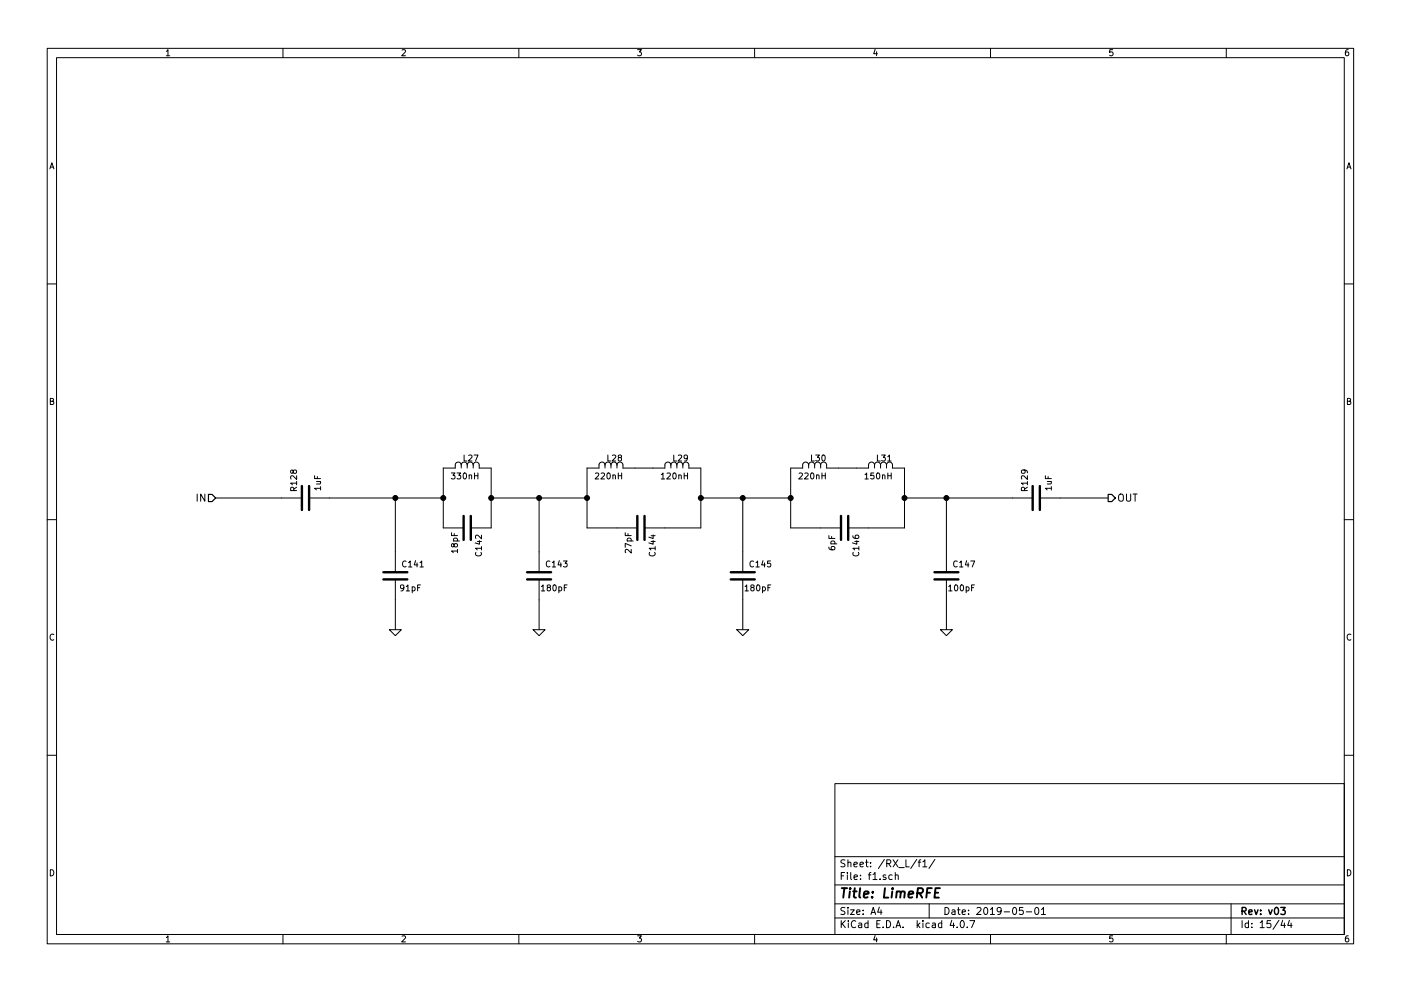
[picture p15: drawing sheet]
<svg xmlns="http://www.w3.org/2000/svg" width="297mm" height="210mm" viewBox="0 0 297 210" stroke-linecap="round" stroke-linejoin="round" font-family="sans-serif">
<g fill="none" stroke="#000" stroke-width=".21">
<path d="M10 10.3h277v189.9h-277zM12 12.2h273v186.1h-273zM35.3 10.9l.3-.4v1.3M35.3 11.8h.7M60 10.3v1.9M85.2 10.6l.5-.1 .3 .4-.8 .9h.8M110 10.3v1.9M135.2 10.5h.8l-.4 .5 .3 .1 .1 .2-.1 .4-.2 .1-.5-.1M160 10.3v1.9M185.5 10.5l-.3 .9h.8M185.9 11v.8M210 10.3v1.9"/>
<path d="M235.9 10.5h-.6v.6h.6l.1 .5-.3 .2-.4-.1M260 10.3v1.9M285.9 10.5l-.4 .1-.2 .2-.1 .8 .3 .2 .4-.1 .1-.4-.1-.2-.4-.1-.3 .3M10.6 35.8l.4-1.3 .4 1.3M10.7 35.5h.6M285.6 35.8l.4-1.3 .4 1.3M285.7 35.5h.6M10 60.2h2M285 60.2h2M10.7 85.1h.5l.1-.5-.6-.1v1.3h.5l.2-.4-.3-.3M62.2 99.9l.2-.2 .4 .1 .1 .1-.1 .4-.4 .1-.2-.1-.2-.5h-.3v.5l.2 .1 .3-.2M97.8 98.7v-.1a.64 .64 0 0 0-.7-.6 .64 .64 0 0 0-.6 .7v.6h-2.5v12.7h4.3"/>
<path d="M97.8 98.7v-.1a.64 .64 0 0 1 .6-.6 .64 .64 0 0 1 .7 .7M97.8 98.7v.6M98.4 96.5v1.3h.6M99.1 98.7v-.1a.64 .64 0 0 1 .6-.6 .64 .64 0 0 1 .6 .7M99.1 98.7v.6M99.4 96.6l.4-.1 .3 .4-.8 .9h.8M100.3 98.7v-.1a.64 .64 0 0 1 .7-.6 .64 .64 0 0 1 .6 .7v.6h2.5v12.7h-4.3M100.3 98.7v.6M100.5 96.5h.8l-.5 1.3M128.3 98.7v-.1a.64 .64 0 0 0-.7-.6 .64 .64 0 0 0-.6 .7v.6h-2.5v12.7h10.6M128.3 98.7v-.1a.64 .64 0 0 1 .6-.6 .64 .64 0 0 1 .6 .7M128.3 98.7v.6"/>
<path d="M128.9 96.5v1.3h.6M129.5 98.7v-.1a.64 .64 0 0 1 .7-.6 .64 .64 0 0 1 .6 .7M129.5 98.7v.6M129.8 96.6l.5-.1 .3 .4-.8 .9h.8M130.8 98.7v-.1a.64 .64 0 0 1 .7-.6 .64 .64 0 0 1 .6 .7v.6h8.9v-.7a.64 .64 0 0 1 .6-.6 .64 .64 0 0 1 .6 .7M130.8 98.7v.6M131.3 97.1l-.2-.3v-.2h.6v.3l-.5 .2-.1 .2v.4l.2 .1h.2l.3-.2-.1-.4-.2-.1M142.2 98.7v-.1a.64 .64 0 0 1 .7-.6 .64 .64 0 0 1 .6 .7M142.2 98.7v.6M142.8 96.5v1.3h.7M143.5 98.7v-.1a.64 .64 0 0 1 .7-.6 .64 .64 0 0 1 .6 .7M143.5 98.7v.6"/>
<path d="M143.8 96.6l.5-.1 .2 .4-.8 .9h.8M144.8 98.7v-.1a.64 .64 0 0 1 .6-.6 .64 .64 0 0 1 .6 .7v.6h2.6v12.7h-11.9M144.8 98.7v.6M145.7 97.1l-.2 .2h-.4v-.7l.4-.1 .2 .3v.7l-.3 .3h-.3M171.4 98.7v-.1a.64 .64 0 0 0-.6-.6 .64 .64 0 0 0-.6 .7v.6h-2.6v12.7h10.7M171.4 98.7v-.1a.64 .64 0 0 1 .7-.6 .64 .64 0 0 1 .6 .7M171.4 98.7v.6M172.1 96.5v1.3h.6M172.7 98.7v-.1a.64 .64 0 0 1 .7-.6 .64 .64 0 0 1 .6 .7M172.7 98.7v.6M172.9 96.5h.8l-.4 .5 .4 .1v.6l-.2 .1-.6-.1M174 98.7v-.1a.64 .64 0 0 1 .6-.6 .64 .64 0 0 1 .7 .7v.6h8.8v-.7a.64 .64 0 0 1 .7-.6 .64 .64 0 0 1 .6 .7"/>
<path d="M174 98.7v.6M174.3 96.6l.2-.1a.67 .67 0 0 1 .5 .7 .67 .67 0 0 1-.5 .6l-.3-.5zM185.4 98.7v-.1a.64 .64 0 0 1 .7-.6 .64 .64 0 0 1 .6 .7M185.4 98.7v.6M186 96.5v1.3h.6M186.7 98.7v-.1a.64 .64 0 0 1 .6-.6 .64 .64 0 0 1 .7 .7M186.7 98.7v.6M186.9 96.5h.8l-.4 .5 .4 .1v.6l-.2 .1-.6-.1M188 98.7v-.1a.64 .64 0 0 1 .6-.6 .64 .64 0 0 1 .6 .7v.6h2.6v12.7h-12M188 98.7v.6M188.2 96.9l.4-.4v1.3M188.2 97.8h.7"/>
<path d="M217.1 99.7l.2 .2v.4l-.6 .1-.1-.5 .2-.2 .7 .1 .3 .3v.2M285.7 85.1h.5l.1-.5-.6-.1v1.3h.5l.2-.4-.3-.3M10 110.3h2M41.8 104.8v1.5M43.4 104.8v1.5l-.9-1.5v1.5M45.7 105.7h18.3M62.3 104.1l-.1-.6-.5-.1-.1 .7h1.3M62.9 102.5h-1.3l.4 .4M62.9 100.9v.8l-.9-.8-.4 .3 .1 .4M62.9 103.4l-.6 .4M62.9 102.2v.7M65.5 105.7h28.5"/>
<path d="M66.7 100.9v.6h1.3M67.1 102.2h.9M67.3 101.1v.4M67.8 102.2l.2 .1-.1 .3-.8 .1M68 103.6h-1.3l.4 .4M68 103.2v.8M83.8 105.7v15.7M86.1 119.1a.56 .56 0 0 0-.8 .5 .56 .56 0 0 0 .8 .6M86.6 119.4l.4-.4v1.3M88.1 118.9l-.3 1h.8M88.4 119.4v.9M89.1 119.4l.3-.4v1.3"/>
<path d="M95.7 100.3h.8l-.5 .5 .4 .1v.6l-.2 .1-.5-.1M95.7 113v.6h1.3M96.1 114.8h1.3M96.2 114.8l-.1-.4 .3-.2 .5 .1v.5M96.3 115.6l.2-.3 .4 .1 .1 .2-.1 .3-.4 .1-.2-.1-.2-.5h-.3v.5l.2 .1 .3-.2M96.3 113.2v.4M96.9 100.3h.8l-.4 .5 .3 .1v.6l-.1 .1-.6-.1M97 116.9h-1.3l.4 .4M97 116.6v.7M98.3 100.5l.2-.2a.67 .67 0 0 1 .4 .7 .67 .67 0 0 1-.4 .6l-.3-.5zM99.5 100.9l.1-.1h.3l.1 .8M99.5 100.8v.8"/>
<path d="M100.6 100.3v1.3M100.6 100.9h.7M100.9 117.2a.56 .56 0 0 0 .5 .8 .56 .56 0 0 0 .6-.8M101.2 114.9h.9M101.3 100.3v1.3M101.7 114.7v.8l-1-.3M102.1 116.3h-1.3l.4 .4M102.1 113.5v.8l-.9-.8-.4 .3 .1 .4M102.1 116v.7M104.1 105.7h20.4M114.3 105.7v15.7M116.6 119.1a.56 .56 0 0 0-.8 .5 .56 .56 0 0 0 .8 .6"/>
<path d="M117.1 119.4l.3-.4v1.3M118.6 118.9l-.3 1h.8M118.9 119.4v.9M119.5 119h.7l-.4 .5 .4 .1v.6l-.2 .1-.5-.1M126.2 100.5l.5-.2 .2 .4-.7 .9h.7M127.5 100.5l.4-.2 .3 .4-.8 .9h.8M128.8 100.5l.2-.2a.67 .67 0 0 1 .4 .7 .67 .67 0 0 1-.4 .6l-.3-.5zM129.9 100.9l.2-.1h.3l.1 .8M129.9 100.8v.8M131.1 100.9h.7M131.1 100.3v1.3M131.8 100.3v1.3"/>
<path d="M132.6 113v.6h1.2M133 114.8h1.2M133 114.8v-.4l.2-.2 .6 .1v.5M133.1 113.2v.4M133.8 116.6v.7l-.9-.7-.3 .2 .1 .5M133.8 115.8l-1.2-.5v.8M137.7 117.2a.56 .56 0 0 0 .6 .8 .56 .56 0 0 0 .5-.8M138 114.9h.9M138 113.7h.9M138.5 114.7v.8l-.9-.3M138.5 113.5v.7l-.9-.2M138.9 116.3h-1.3l.4 .4"/>
<path d="M138.9 116v.7M140.2 100.7l.4-.4v1.3M140.2 101.6h.7M141.4 100.5l.5-.2 .2 .4-.7 .9h.7M142.7 100.5l.2-.2a.67 .67 0 0 1 .5 .7 .67 .67 0 0 1-.5 .6l-.3-.5zM143.9 100.9l.2-.1h.3v.8M143.9 100.8v.8M145.1 100.9h.7M145.1 100.3v1.3M145.8 100.3v1.3M148.6 105.7h19M157.5 105.7v15.7"/>
<path d="M159.8 119.1a.56 .56 0 0 0-.8 .5 .56 .56 0 0 0 .8 .6M160.3 119.4l.3-.4v1.3M161.8 118.9l-.3 1h.8M162.1 119.4v.9M163.4 119h-.6l-.1 .6h.7v.6l-.2 .1-.5-.1M169.4 100.5l.5-.2 .2 .4-.8 .9h.8M170.6 100.5l.5-.2 .2 .4-.7 .9h.7M172 100.5l.1-.2a.67 .67 0 0 1 .5 .7 .67 .67 0 0 1-.5 .6l-.2-.5zM173.1 100.9l.2-.1h.3l.1 .8M173.1 100.8v.8M174.3 100.9h.7M174.3 100.3v1.3"/>
<path d="M175 100.3v1.3M175.7 116.1l.1 .3 .2 .2 .8 .1 .2-.3-.1-.4-.6 .1-.1 .3 .3 .3M175.7 113.6v.6h1.3M176.1 115.4h1.3M176.2 115.4l-.1-.4 .3-.2 .5 .1v.5M176.3 113.8v.4M180.8 113.7l.1 .3 .2 .2h.7l.3-.2-.1-.4-.6 .1-.1 .3 .2 .2M180.9 117.2a.56 .56 0 0 0 .5 .8 .56 .56 0 0 0 .6-.8M181.2 114.9h.9M181.7 114.7v.8l-1-.3M182.1 116.3h-1.3l.4 .4M182.1 116v.7"/>
<path d="M183.4 100.7l.3-.4v1.3M183.4 101.6h.7M185.3 100.3h-.6l-.1 .6h.7v.6l-.2 .1-.5-.1M185.9 100.5l.2-.2a.67 .67 0 0 1 .5 .7 .67 .67 0 0 1-.5 .6l-.3-.5zM187.1 100.9l.2-.1h.3v.8M187.1 100.8v.8M188.2 100.9h.8M188.2 100.3v1.3M189 100.3v1.3M191.8 105.7h27.1M200.7 105.7v15.7M202.9 119.1a.56 .56 0 0 0-.7 .5 .56 .56 0 0 0 .7 .6"/>
<path d="M203.5 119.4l.3-.4v1.3M205 118.9l-.3 1h.7M205.3 119.4v.9M205.8 119h.9l-.6 1.3M217.2 104.1l-.1-.6-.4-.1-.1 .7h1.2M217.8 102.5h-1.2l.3 .4M217.8 100.9v.8l-.9-.8-.3 .3 .1 .4M217.8 103.4l-.6 .4M217.8 102.2v.7M220.5 105.7h14.4M221.6 100.9v.6h1.3M222 102.2h.9"/>
<path d="M222.2 101.1v.4M222.8 102.2l.1 .1-.1 .3-.8 .1M222.9 103.6h-1.3l.4 .4M222.9 103.2v.8M237.2 105a.5 .5 0 0 1 .6-.2 .5 .5 0 0 1 .4 .5l-.1 .8-.3 .2a.53 .53 0 0 1-.6-.5zM238.8 104.8v1.3l.3 .2h.3l.3-.2v-1.3M240.2 104.8h.9M240.7 104.8v1.5M285 110.3h2M11.4 134.6a.58 .58 0 0 0-.8 .6 .58 .58 0 0 0 .8 .5M82.5 133.6h2.6l-1.3 1.3zM83.8 122.9v10.7"/>
<path d="M85.6 124.6l-.2 .3-.4-.1v-.6l.4-.1 .2 .2v.8l-.3 .3h-.3M86.1 124.5l.4-.4v1.3M86.1 125.4h.7M86.6 120.3h.7M87.4 124.6l.4-.1 .2 .3-.1 .5h-.5M87.4 124.5v1.3M88.5 124.7h.5M89.1 120.3h.7M89.2 124.1h-.7v1.3M113 133.6h2.6l-1.3 1.3zM114.3 122.9v10.7M114.8 124.5l.3-.4v1.3"/>
<path d="M114.8 125.4h.7M116.2 124.6l-.2-.2 .1-.3 .6 .1v.3l-.6 .2-.1 .2 .1 .3 .1 .2h.3l.2-.3v-.3l-.2-.2M117.1 120.3h.7M117.3 124.2l.2-.1a.67 .67 0 0 1 .4 .6 .67 .67 0 0 1-.4 .7l-.3-.5zM118.5 124.6l.3-.1 .3 .3-.1 .5h-.5M118.5 124.5v1.3M119.6 124.7h.5M120.2 124.1h-.6v1.3M156.2 133.6h2.5l-1.2 1.3zM157.5 122.9v10.7M158 124.5l.3-.4v1.3M158 125.4h.7"/>
<path d="M159.4 124.6l-.2-.2 .1-.3 .5 .1v.3l-.5 .2-.1 .2v.3l.2 .2h.3l.2-.3-.1-.3-.1-.2M160.3 120.3h.7M160.5 124.2l.2-.1a.67 .67 0 0 1 .4 .6 .67 .67 0 0 1-.4 .7l-.3-.5zM161.7 124.6l.3-.1 .3 .3-.1 .5h-.5M161.7 124.5v1.3M162.8 124.7h.4M163.4 124.1h-.6v1.3M199.4 133.6h2.5l-1.2 1.3zM200.7 122.9v10.7M201.1 124.5l.4-.4v1.3M201.1 125.4h.8M202.5 124.2l.1-.1a.67 .67 0 0 1 .5 .6 .67 .67 0 0 1-.5 .7l-.2-.5z"/>
<path d="M203.5 120.3h.7M203.7 124.2l.2-.1a.67 .67 0 0 1 .4 .6 .67 .67 0 0 1-.4 .7l-.3-.5zM204.9 124.6l.3-.1 .3 .3-.2 .5h-.4M204.9 124.5v1.3M206 124.7h.4M206.6 124.1h-.6v1.3M286.4 134.6a.58 .58 0 0 0-.8 .6 .58 .58 0 0 0 .8 .5M10 160.2h2M177 166.3h108v32h-108zM285 160.2h2M10.7 184.5a.65 .65 0 0 1 .7 .7 .65 .65 0 0 1-.7 .6zM35.3 198.9l.3-.4v1.3"/>
<path d="M35.3 199.8h.7M60 198.3v1.9M85.2 198.6l.5-.1 .3 .4-.8 .9h.8M110 198.3v1.9M135.2 198.5h.8l-.4 .5 .3 .1 .1 .2-.1 .4-.2 .1-.5-.1M160 198.3v1.9M177 194.8h108M177 191.8h108M177 187.8h108M177 181.8h108M178.4 195.3v1.5M178.4 185.8h.5"/>
<path d="M178.6 196l.6 .8M179.1 185.1h-.7v1.5M179.1 192.6l-.5-.1-.3 .3 .1 .3 .7 .4v.4l-.2 .1-.6-.1M179.1 182.5l-.5-.1-.3 .3 .1 .3 .7 .4v.4l-.2 .1-.6-.1M179.2 195.3l-.8 .9M179.7 185.1v.2M179.7 185.6v1M179.8 192.5v.2M179.8 183.1l.2-.2 .4 .1v.9M179.8 182.4v1.5M179.8 193v1M179.9 195.3v.2"/>
<path d="M179.9 195.8v1M180.3 193h.8l-.8 1h.8M180.4 185.1v1.3l.2 .2M181.1 183.4l.7-.1-.1-.3-.4-.1-.2 .2v.7h.6M181.1 186.1l.7-.1-.1-.3-.4-.1-.2 .2 .1 .7h.5M181.4 195.5a.71 .71 0 0 0-1 .5 .71 .71 0 0 0 .8 .8l.2-.1M181.6 193.5l.7-.1v-.3l-.4-.1-.3 .2 .1 .7h.6M182.1 195.9h.6v.9M182.3 183.4l.8-.1-.1-.3-.4-.1-.3 .2 .1 .7h.6M182.4 186.5v.1M182.4 185.7v.1M182.7 196.2l-.7 .3 .2 .3 .5-.1"/>
<path d="M183 193.9v.1M183 193.1v.1M183.5 182.9h.6M183.7 182.4v1.3l.4 .2M184 195.9l-.4-.1-.3 .3 .1 .6 .2 .1 .4-.1M184 195.3v1.5M184.1 185.6h.6M184.6 183.8v.1M184.6 183v.1M184.7 194l.4-1.5 .5 1.5M184.7 185.1l-.4 .2v1.3M184.8 193.6h.7"/>
<path d="M185.1 185.5l.4-.4v1.5M185.1 186.6h.9M185.5 198.5l-.3 .9h.8M185.9 199v.8M185.9 196h.5M186.4 192.5l-.3 1h.9M186.6 186.5v.1M186.6 195.3h-.7v1.5h.7M186.8 193v1M187.2 196.7v.1M187.5 182.3l-1.3 2M187.8 185.7l-.3-.1-.3 .2 .1 .2 .5 .2v.3h-.6"/>
<path d="M188 195.3a.76 .76 0 0 1 .8 .8 .76 .76 0 0 1-.8 .7zM188 183.2l.7-.1 .2-.2-.1-.3-.2-.2h-.6v1.5M188.4 183.2l.5 .7M189.2 185.7l-.5-.1-.3 .3 .1 .6 .2 .1 .5-.1M189.4 182.4l1 1.5M189.5 196.7v.1M189.8 185.7l.2-.1 .4 .1v.9M189.8 185.1v1.5M190 196.8l.4-1.5 .6 1.5M190.1 196.4h.7M190.4 182.4l-1 1.5M190.6 184.1h1.1"/>
<path d="M191.5 196.7v.1M192.1 182.4v1.5h.7M194.4 182.3l-1.3 2M194.5 195.3v1.5M194.6 196.3l.4 .5M194.7 182.9h.5M195 195.8l-.5 .6M195.2 182.4l-.3 .2v1.3M195.7 182.8l.4-.4v1.5M195.7 183.9h.8M195.7 195.3v.2M195.7 195.8v1"/>
<path d="M197 191.8v3M197 195.9l-.4-.1-.3 .3 .1 .6 .2 .1 .4-.1M197.7 195.9h.6v.9M198.2 182.3l-1.2 2M198.3 196.2l-.7 .3 .2 .3 .5-.1M199.7 195.9l-.5-.1-.2 .3v.6l.2 .1 .5-.1M199.7 195.3v1.5M200.4 192.5a.76 .76 0 0 1 .8 .8 .76 .76 0 0 1-.8 .7zM201.8 195.2l-.4 1.1h1M201.9 193.1h.5l.1 .9M202.2 195.8v1M202.5 193.4l-.7 .3 .2 .3 .5-.1"/>
<path d="M202.9 196.7v.1M203 193h.6M203.2 192.5v1.3l.4 .2M203.8 195.4l.1-.1a.8 .8 0 0 1 .6 .8 .8 .8 0 0 1-.6 .7 .97 .97 0 0 1-.1-1.4zM204 193.5l.7-.1-.1-.3-.4-.1-.2 .2 .1 .7h.5M205.1 196.7v.1M205.4 193.9v.1M205.4 193.1v.1M205.6 195.3h1.1l-.7 1.5M207.1 192.7l.6-.2 .3 .5-.9 1h.9M208.7 192.7l.2-.2a.8 .8 0 0 1 .5 .8 .8 .8 0 0 1-.5 .7l-.3-.5zM210 193l.4-.5v1.5"/>
<path d="M210 194h.8M210 198.3v1.9M212.3 193.2l-.3 .3h-.3l-.3-.3v-.4l.3-.3h.3l.3 .3a1.01 1.01 0 0 1-.5 1.2h-.2M212.9 193.5h1.1M214.8 192.7l.2-.2a.8 .8 0 0 1 .6 .8 .8 .8 0 0 1-.6 .7l-.3-.5zM216.9 192.5h-.7l-.1 .7h.7l.2 .2-.1 .5-.2 .1-.6-.1M217.6 193.5h1.1M219.5 192.7l.2-.2a.8 .8 0 0 1 .6 .8 .8 .8 0 0 1-.6 .7l-.3-.5zM220.8 193l.4-.5v1.5M220.8 194h.9M235.9 198.5h-.6v.7l.6-.1 .1 .5-.3 .2-.4-.1M260 198.3v1.9"/>
<path d="M261 191.8v6.5M263.3 195.3v1.5M264.7 195.9l-.4-.1-.3 .3 .1 .6 .2 .1 .4-.1M264.7 195.3v1.5M265.4 196.7v.1M265.4 195.9v.1M267.2 195.8l.4-.5v1.5M267.2 196.8h.8M269.4 195.3h-.7l-.1 .7h.7l.2 .2-.1 .5-.2 .1-.6-.1M271.2 195.2l-1.3 2M272 195.2l-.4 1.1h.9M272.3 195.8v1"/>
<path d="M273.4 195.2l-.4 1.1h1M273.7 195.8v1M285.7 184.5a.65 .65 0 0 1 .7 .7 .65 .65 0 0 1-.7 .6zM285.9 198.5l-.4 .1-.2 .3-.1 .7 .3 .2 .4-.1 .1-.4-.1-.2-.4-.1-.3 .3"/>
</g>
<path d="M263.3 193.3l.8-.1 .1-.2-.1-.3-.2-.2h-.6v1.5M263.7 193.3l.5 .7M264.8 193.5l.7-.1-.1-.3-.4-.1-.2 .2v.7h.6M266 193l.3 1 .4-1M267.3 193.9v.1M267.3 193.1v.1M269 193l.3 1 .4-1M270.4 192.6l.2-.1a.8 .8 0 0 1 .5 .8 .8 .8 0 0 1-.5 .7 .97 .97 0 0 1-.2-1.4zM271.6 192.5h.9l-.5 .6 .4 .1v.7l-.2 .1-.6-.1" fill="none" stroke="#000" stroke-width=".3"/>
<g fill="none" stroke="#000" stroke-width=".41">
<path d="M178.5 188.4h1.1M179 188.4l-.2 2M180.2 189.1l-.2 1.3M180.3 188.4l-.1 .2 .2-.1-.1-.1-.1 .2M180.9 189.1h.7M181.2 188.4l-.2 1.8 .1 .1 .4 .1M182.4 188.4l-.2 1.8 .2 .2M183.2 189.8l.9-.2v-.4l-.6-.1-.3 .3v.9h.7M184.9 190.3v.1M185.1 189.2l-.1 .2-.1-.1 .2-.1-.1 .2M187.6 188.4l-.2 2h.9M189.2 189.1l-.2 1.3"/>
<path d="M189.3 188.4l-.1 .2 .2-.1-.1-.1-.1 .2M190.1 189.3l.3-.2 .5 .1v1.2M190.1 189.1l-.1 1.3M191 189.4a.52 .52 0 0 1 .8-.2l-.1 1.2M192.6 189.8l1-.2v-.4l-.6-.1-.3 .3v.9h.7M194.5 189.5l1-.1a.56 .56 0 0 0 .1-.9l-1-.1-.2 2M195 189.5l.5 .9M196.5 189.4h.7M197.6 188.4h-1l-.2 2M198.2 189.4h.7M199.3 188.4h-1l-.2 2h1"/>
</g>
<g fill="#000" stroke="#000" stroke-width=".25">
<circle cx="83.8" cy="105.7" r=".51"/>
<circle cx="94" cy="105.7" r=".51"/>
<circle cx="104.1" cy="105.7" r=".51"/>
<circle cx="114.3" cy="105.7" r=".51"/>
<circle cx="124.5" cy="105.7" r=".51"/>
<circle cx="148.6" cy="105.7" r=".51"/>
<circle cx="157.5" cy="105.7" r=".51"/>
<circle cx="167.6" cy="105.7" r=".51"/>
<circle cx="191.8" cy="105.7" r=".51"/>
<circle cx="200.7" cy="105.7" r=".51"/>
</g>
<path d="M44.2 104.9h.8l.7 .8-.7 .7h-.8zM234.9 104.9h.8l.8 .8-.8 .7h-.8z" fill="none" stroke="#000" stroke-width=".25"/>
<g fill="none" stroke="#000" stroke-width=".51">
<path d="M64 103.1v5.1M65.5 103.1v5.1M98.3 109.5v5M99.8 109.5v5M135.1 109.5v5M136.7 109.5v5M178.3 109.5v5M179.8 109.5v5M218.9 103.1v5.1M220.5 103.1v5.1M81.3 122.9h5.1M81.3 121.4h5.1"/>
<path d="M111.8 122.9h5M111.8 121.4h5M154.9 122.9h5.1M154.9 121.4h5.1M198.1 122.9h5.1M198.1 121.4h5.1"/>
</g>
</svg>
